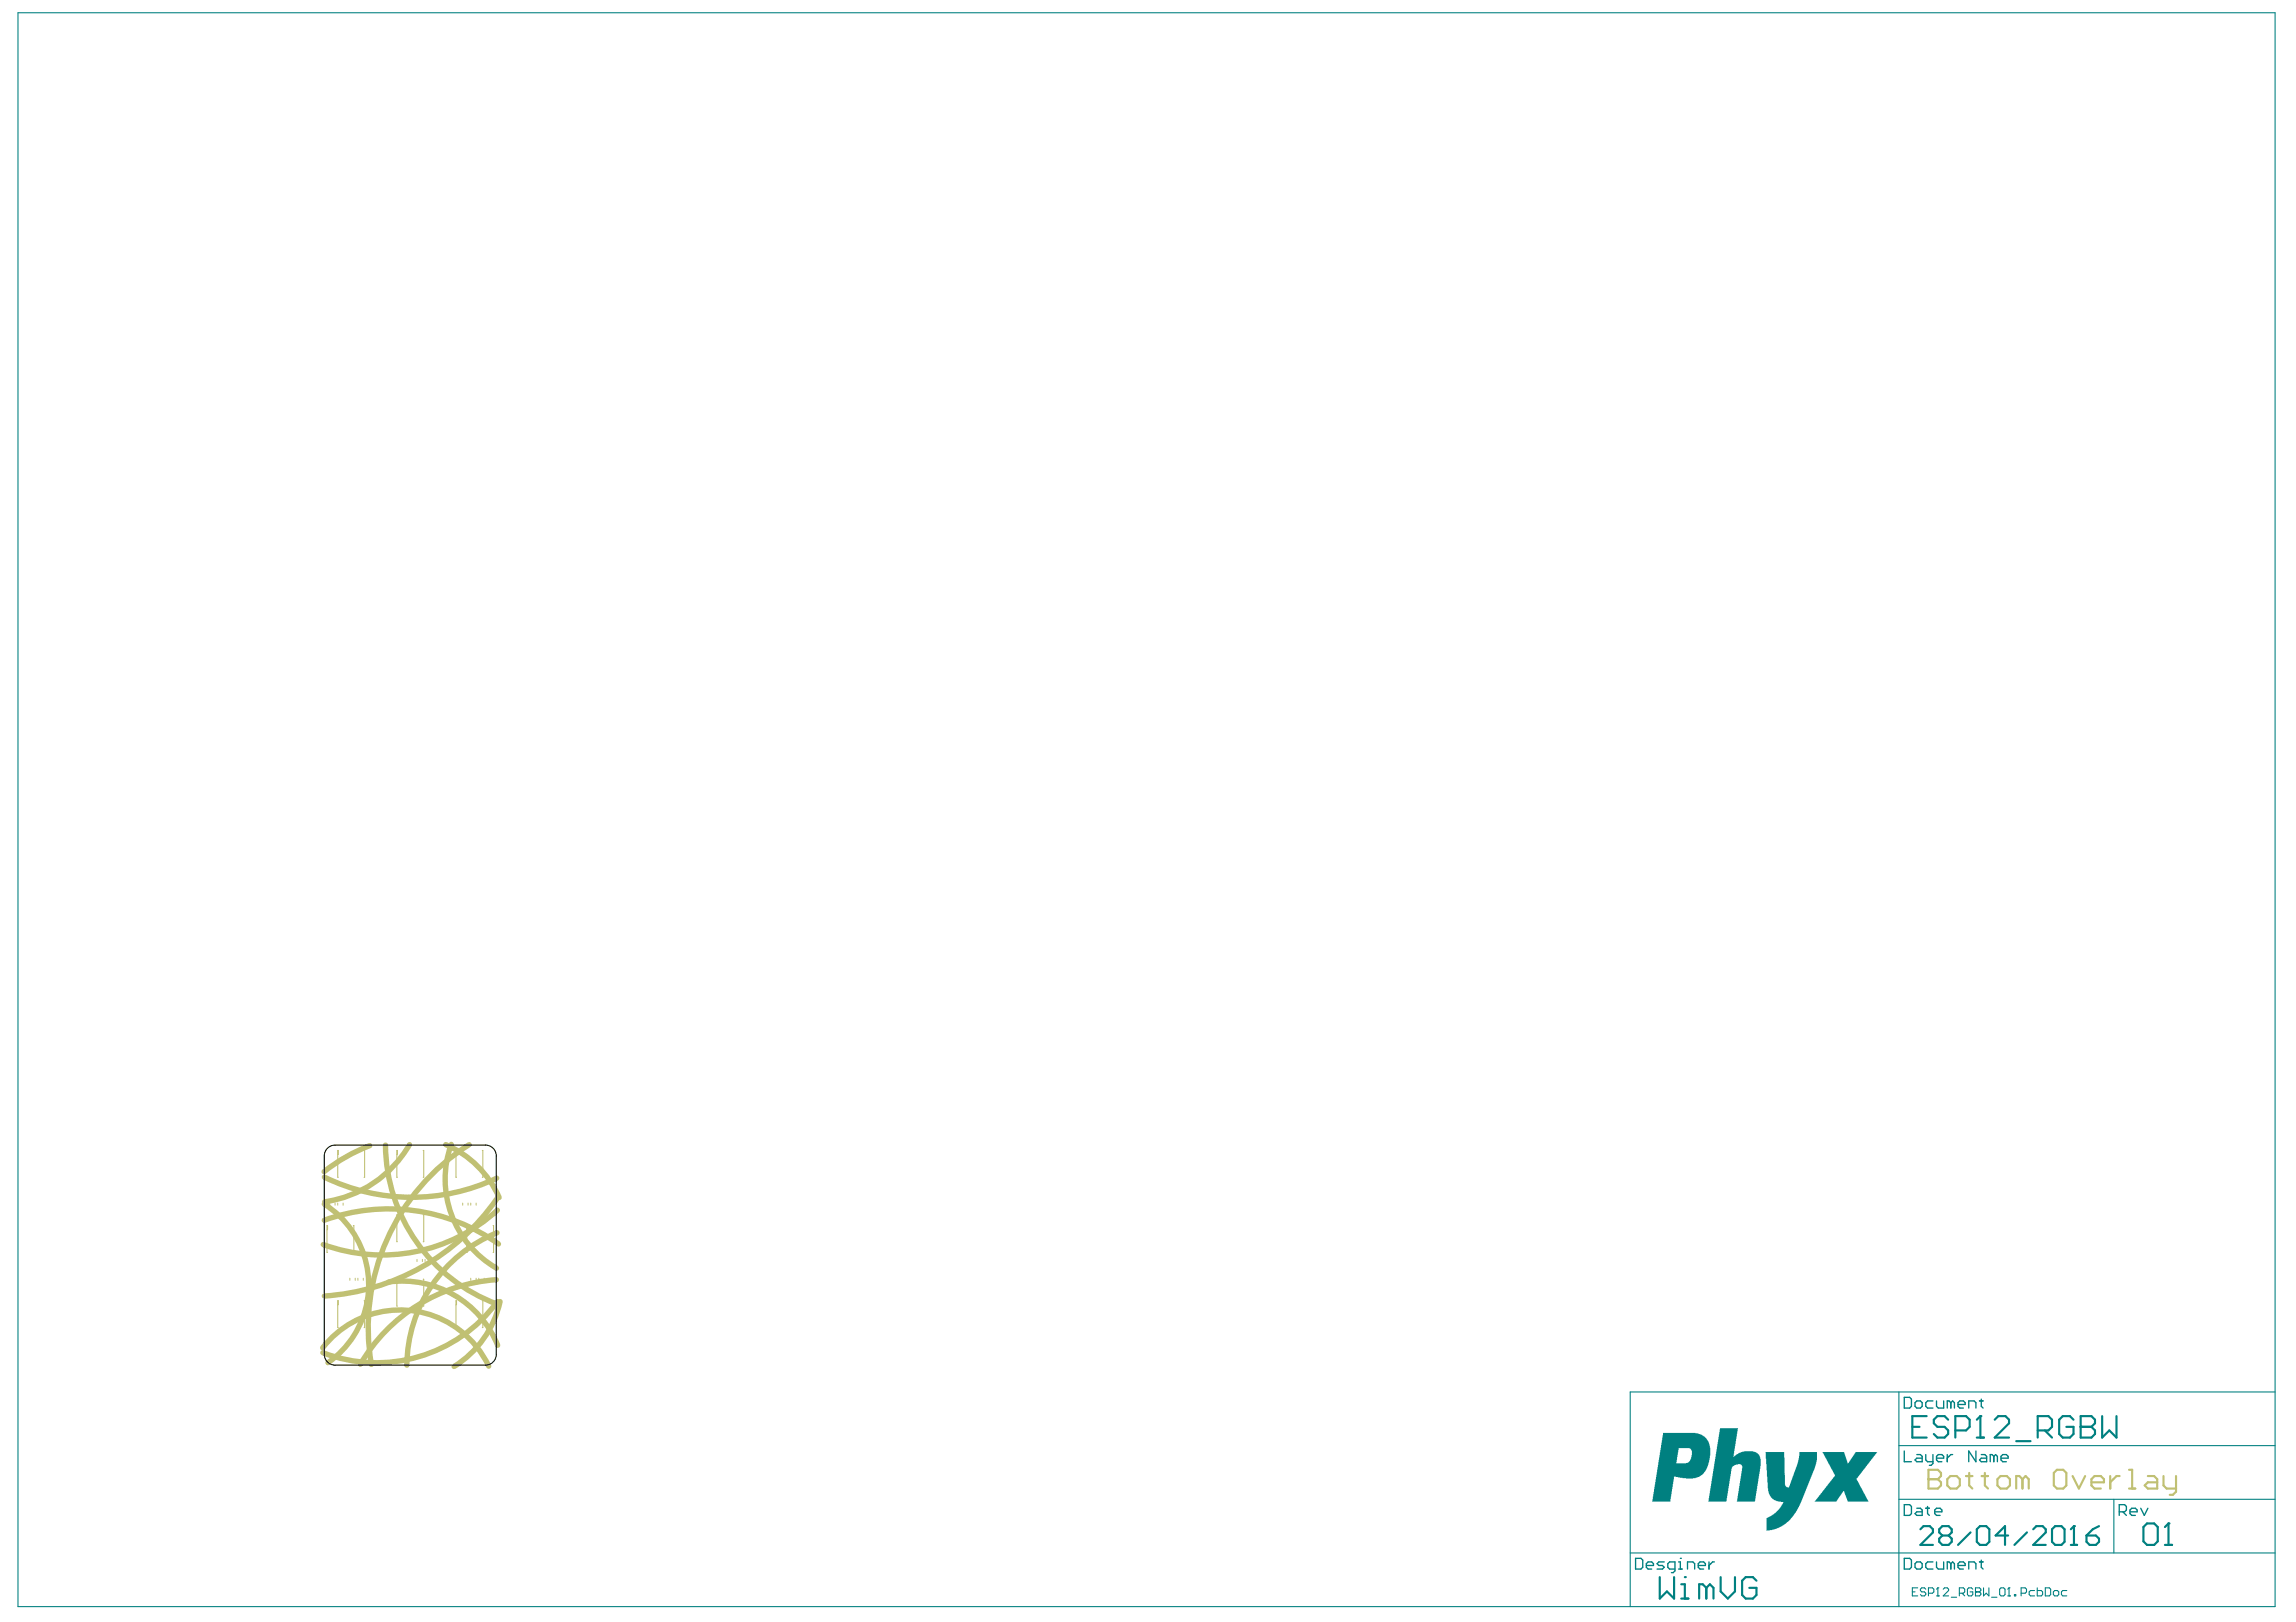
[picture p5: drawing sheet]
<svg xmlns="http://www.w3.org/2000/svg" width="297mm" height="210mm" viewBox="0 0 297 210" stroke-linecap="round" stroke-linejoin="round" font-family="sans-serif">
<g fill="#008080">
<path d="M228.4 187.9h2.4l.1 4.2 .1 .2 .3 .2h.2l1.1-3.1 .2-1v-.5h2.3v1.1l-.4 1.2-1.9 4.6-.7 1.3-1.1 1.1-.9 .6-.8 .2-.8 .1v-1.2a.45 .45 0 0 1 .4-.6l.8-.5 .5-.5 .5-.9-.6-.1-.6-.2-.4-.3-.3-.5-.1-.7z"/>
<path d="M235.8 187.9h2.8l.4 1.5 .2-.1 .9-1.4h2.8l-2.6 3.3a.38 .38 0 0 0 .1 .5l1.3 2.6h-2.6l-.5-1.3h-.1l-.9 1.3h-2.8l2.2-2.8 .1-.3a.34 .34 0 0 0 .1-.5z"/>
<path d="M222.5 184.8h2.4l-.7 3.7 .8-.5 .7-.2 1.3 .1 .4 .2 .3 .4 .1 .3v.9l-.8 4.6h-2.3l.7-4.1a.58 .58 0 0 0-.1-.7h-.7l-.3 .2a.59 .59 0 0 0-.3 .7l-.7 3.9h-2.3z"/>
<path d="M215.1 185.4h4.2l.9 .3 .6 .5 .4 .7 .1 .5-.1 1.3-.2 .9-.3 .7-.3 .4-.5 .4-.9 .2h-.9l-1.5-.2-.5 3.2h-2.4zM217.2 187.4l-.3 2h1.2l.3-.1 .4-.5 .1-.8a.56 .56 0 0 0-.3-.6z"/>
</g>
<g fill="none" stroke="#008080" stroke-width=".14">
<path d="M2.3 1.7h292v206.2h-292zM245.7 180.1v27.8M245.7 194h48.6M245.7 187.1h48.6M273.5 194v7M294.3 180.1h-83.4v27.8M210.9 201h83.4M247.4 206h.4M248.1 205.5h-.7v1h.7M249.1 205.7l-.1-.2h-.4l-.2 .2v.1l.2 .2h.4l.1 .2v.2l-.1 .1h-.4l-.2-.1M249.5 206.2h.5l.2-.2v-.3l-.2-.2h-.5v1M250.5 206.5h.4"/>
<path d="M250.7 205.5h.1M250.7 205.5l-.2 .2M250.7 205.5v1M251.4 205.7l.2-.2h.3l.2 .2v.1l-.7 .7h.7M252.4 206.7h.7M253.5 206.2h.5l.2-.2v-.3l-.2-.2h-.5v1M253.8 206.2l.4 .3M255.2 205.7l-.2-.2h-.3l-.2 .2v.7l.2 .1h.3l.2-.1v-.4h-.3M255.6 206h.1M255.6 205.5h.5l.2 .2v.1l-.2 .2 .2 .2v.2l-.2 .1h-.5zM255.6 206h.5M256.6 205.5v1l.4-.3 .3 .3v-1"/>
<path d="M257.7 206.7h.7M258.7 205.7l.2-.2h.3l.2 .2v.7l-.2 .1h-.3l-.2-.1zM259.7 206.5h.4M259.9 205.5h.1M259.9 205.5v1M259.9 205.5l-.2 .2M260.6 206.4h.2v.1h-.2zM261.5 206.2h.5l.2-.2v-.3l-.2-.2h-.5v1M263.2 205.8h-.5l-.2 .2v.4l.2 .1h.5M263.6 205.5v1h.5l.2-.1v-.4l-.2-.2h-.5M264.6 205.5h.5l.2 .2v.7l-.2 .1h-.5zM265.6 206l.2-.2h.4l.1 .2v.4l-.1 .1h-.4l-.2-.1z"/>
<path d="M267.4 205.8h-.5l-.2 .2v.4l.2 .1h.5"/>
</g>
<g fill="none" stroke="#008080" stroke-width=".17">
<path d="M246.4 194.7h.7l.2 .3v.9l-.2 .2h-.7zM246.4 180.8h.7l.2 .3v.9l-.2 .2h-.7zM246.4 187.8v1.4h.9M247.8 181.5l.2-.2h.4l.3 .2v.5l-.3 .2h-.4l-.2-.2zM248 195.2h.4l.3 .2v.7h-.7l-.2-.2 .2-.3h.7M248 188.2h.4l.3 .3v.7h-.7l-.2-.3 .2-.2h.7M249.1 195.2h.5M249.1 188.2v.7l.3 .3h.7M249.4 195v.9l.2 .2M250.1 181.3h-.7l-.3 .2v.5l.3 .2h.7M250.1 188.2v1.2l-.3 .2h-.2M250.3 195.6h.9v-.2l-.2-.2h-.5l-.2 .2v.5l.2 .2h.5"/>
<path d="M250.5 188.7h1v-.2l-.3-.3h-.4l-.3 .3v.4l.3 .3h.4M250.5 181.3v.7l.3 .2h.7v-.9M251.9 188.2v1M252.4 181.5l-.2-.2h-.3v.9M252.4 181.5l.2-.2 .2 .2v.7M252.4 181.5v.7M252.6 188.2h-.2l-.5 .5M253.3 181.8h.9v-.3l-.2-.2h-.5l-.2 .2v.5l.2 .2h.5M254.7 182.2v-.9h.7l.2 .2v.7M255.6 187.8v1.4l-.9-1.4v1.4M256.1 181.3h.5M256.3 188.2h.5l.2 .3v.7h-.7l-.2-.3 .2-.2h.7"/>
<path d="M256.3 181.1v.9l.3 .2M257.9 188.5l-.2-.3h-.2v1M257.9 188.5v.7M257.9 188.5l.3-.3 .2 .3v.7M258.9 188.7h.9v-.2l-.2-.3h-.5l-.2 .3v.4l.2 .3h.5M274.2 195.6h.7l.2-.2v-.4l-.2-.3h-.7v1.4M274.6 195.6l.5 .5M275.6 195.6h.9v-.2l-.2-.2h-.5l-.2 .2v.5l.2 .2h.5M277 195.2l.4 .9 .5-.9M211.6 201.7h.7l.2 .2v.9l-.2 .3h-.7zM213 202.6h.9v-.2l-.2-.3h-.5l-.2 .3v.4l.2 .3h.5M215.3 202.1h-.7l-.2 .3 .2 .2h.5l.2 .2-.2 .3h-.7"/>
<path d="M216.7 203.1h-.7l-.2-.3v-.4l.2-.3h.7v1.2l-.2 .2h-.3M217.2 203.1h.4M217.2 202.1h.2v1M217.4 201.7h.1M218.3 203.1v-1h.7l.2 .3v.7M219.7 202.6h.9v-.2l-.2-.3h-.5l-.2 .3v.4l.2 .3h.5M221.1 202.1v1M221.8 202.1h-.2l-.5 .5M246.4 201.7h.7l.2 .2v.9l-.2 .3h-.7zM247.8 202.4l.2-.3h.4l.3 .3v.4l-.3 .3h-.4l-.2-.3zM250.1 202.1h-.7l-.3 .3v.4l.3 .3h.7M250.5 202.1v.7l.3 .3h.7v-1"/>
<path d="M252.4 202.4l-.2-.3h-.3v1M252.4 202.4v.7M252.4 202.4l.2-.3 .2 .3v.7M253.3 202.6h.9v-.2l-.2-.3h-.5l-.2 .3v.4l.2 .3h.5M254.7 203.1v-1h.7l.2 .3v.7M256.1 202.1h.5M256.3 201.9v.9l.3 .3"/>
</g>
<g fill="none" stroke="#008080" stroke-width=".28">
<path d="M247.4 184.6h.9M248.4 197.9l.5-.4h.8l.4 .4v.4l-1.7 1.6h1.7M249.3 183.3h-1.9v2.7h1.9M251.3 198.7l-.4 .4v.4l.4 .4h.8l.4-.4v-.4l-.4-.4M251.3 198.7l-.4-.4v-.4l.4-.4h.8l.4 .4v.4l-.4 .4M251.3 198.7h.8M252 183.7l-.4-.4h-1l-.4 .4v.5l.4 .4h1l.4 .5v.5l-.4 .4h-1l-.4-.4M253 185.1h1.4l.4-.5v-.9l-.4-.4h-1.4v2.7M254.9 198.3l-1.6 1.6M255.7 186h1M255.7 197.9l.4-.4h.9l.4 .4v1.6l-.4 .4h-.9l-.4-.4zM256.2 183.3h.1"/>
<path d="M256.2 183.3l-.5 .4M256.2 183.3v2.7M258.1 183.7l.4-.4h1l.4 .4v.5l-1.8 1.8h1.8M259.8 198.7h-1.6l1.2-1.2v2.4M260.8 186.5h1.9M262.2 198.3l-1.6 1.6M263 197.9l.4-.4h.9l.4 .4v.4l-1.7 1.6h1.7M263.6 185.1h1.4l.5-.5v-.9l-.5-.4h-1.4v2.7M264.5 185.1l1 .9M265.5 197.9l.4-.4h.8l.4 .4v1.6l-.4 .4h-.8l-.4-.4zM267.9 199.9h.8M268.3 183.7l-.5-.4h-.9l-.5 .4v1.9l.5 .4h.9l.5-.4v-1h-1"/>
<path d="M268.3 197.5h.1M268.3 197.5v2.4M268.3 197.5l-.4 .4M269.2 184.6h.1M269.2 183.3h1.4l.4 .4v.5l-.4 .4 .4 .5v.5l-.4 .4h-1.4zM269.2 184.6h1.4M269.9 198.7h1.3l.4 .4v.4l-.4 .4h-.9l-.4-.4zM271.6 197.5l-.9 .4-.8 .8M272 183.3v2.7l.9-.9 .9 .9v-2.7M277.3 197.6l.5-.4h.9l.5 .4v1.9l-.5 .4h-.9l-.5-.4zM280.1 199.9h.9M280.5 197.2h.1"/>
<path d="M280.5 197.2v2.7M280.5 197.2l-.4 .4M214.7 204.1v2.8l1-1 .9 1v-2.8M217.5 206.9h.9M217.5 205h.5v1.9M218 204.1h.1M220.8 205.5l-.5-.5h-.5v1.9M220.8 205.5v1.4M220.8 205.5l.4-.5 .5 .5v1.4M222.6 204.1v1.8l.9 1 1-1v-1.8M227.2 204.6l-.4-.5h-1l-.4 .5v1.8l.4 .5h1l.4-.5v-.9h-.9"/>
</g>
<g fill="none" stroke="#c0c073" stroke-width=".14">
<path d="M42.3 159.2l.1-.6h-.1v3.5h.1M43.7 149.4l.1-.5h-.1v3.5h.1M45.7 158.6h.1v3.5h-.1M47.1 148.9h.1v3.5h-.1M51.3 149.4l.1-.5h-.1v3.5h.1M51.3 157.8l.1-.6h-.1v3.5h.1M54.7 148.9h.1v3.5h-.1M54.7 157.2h.1v3.5h-.1M59 149.4l.1-.5h-.1v3.5h.1M60.4 159.2v-.6v3.5M62.4 148.9h.1v3.5h-.1M63.8 158.6h.1v3.5h-.1"/>
<path d="M43.7 168.9l.1-.6h-.1v3.5h.1M47.1 168.3h.1v3.5h-.1M51.3 166.1l.1-.5h-.1v3.4h.1M54.7 165.6h.1v3.4h-.1M59 168.9l.1-.6h-.1v3.5h.1M62.4 168.3h.1v3.5h-.1"/>
</g>
<g fill="none" stroke="#c0c073" stroke-width=".13">
<path d="M42.7 155.7v.3M43.3 155.7v.3M43.7 155.7v.3M44.4 155.7v.3M51.2 154.6v.3M51.9 154.6v.3M52.2 154.6v.3M52.9 154.6v.3M59.9 155.7v.3M60.6 155.7v.3M60.9 155.7v.3M61.6 155.7v.3"/>
<path d="M45.3 165.4v.3M46 165.4v.3M46.3 165.4v.3M47 165.4v.3M53.9 163v.3M54.6 163v.3M55 163v.3M55.7 163v.3M60.9 165.4v.3M61.6 165.4v.3M61.9 165.4v.3M62.6 165.4v.3"/>
</g>
<g fill="none" stroke="#c0c073" stroke-width=".28">
<path d="M249.5 191.4h.1M249.5 190.2h1.2l.4 .4v.4l-.4 .4 .4 .4v.4l-.4 .4h-1.2zM249.5 191.4h1.2M251.9 191.4l.4-.4h.8l.4 .4v.8l-.4 .4h-.8l-.4-.4zM254.4 191h.8M254.8 190.6v1.6l.4 .4M256.4 191h.8M256.8 190.6v1.6l.4 .4M258.4 191.4l.4-.4h.8l.4 .4v.8l-.4 .4h-.8l-.4-.4zM261.7 191.4l-.5-.4h-.4v1.6M261.7 191.4v1.2M261.7 191.4l.4-.4 .4 .4v1.2"/>
<path d="M265.7 190.6l.4-.4h.8l.4 .4v1.6l-.4 .4h-.8l-.4-.4zM268.1 191l.9 1.6 .8-1.6M270.6 191.8h1.6v-.4l-.4-.4h-.8l-.4 .4v.8l.4 .4h.8M273 191v1.6M274.2 191h-.4l-.8 .8M275.4 192.6h.8M275.4 190.2h.4v2.4M277.9 191h.8l.4 .4v1.2h-1.2l-.4-.4 .4-.4h1.2M279.9 191v1.2l.4 .4h1.2M281.5 191v2l-.4 .4h-.4"/>
</g>
<g fill="none" stroke="#c0c073" stroke-width=".7">
<path d="M42 157.9a24.4 24.4 0 0 1 22.5 3.1M42 155.8a12.3 12.3 0 0 1 .4 20.5M42 152.3a25.7 25.7 0 0 0 22.3 .2M47.8 148.3a22.1 22.1 0 0 0-5.9 3.3M49.9 148.2a22.1 22.1 0 0 0 14.4 20.6M53 148.1a15.1 15.1 0 0 1-11 7.4M57.7 148.1a13.3 13.3 0 0 1 6.9 6.9M58.4 148.1a13.3 13.3 0 0 0 5.8 16M60.7 148.1a28 28 0 0 0-12.7 28.5M64.3 155.2a29.5 29.5 0 0 1-22.3 12.5M64.3 159.5a18.7 18.7 0 0 0-11.7 17.2M64.3 156.6a22.1 22.1 0 0 1-22.5 4.5"/>
<path d="M41.7 174.4a12.7 12.7 0 0 1 21.5 2.4M50.3 165.9a13.3 13.3 0 0 1 14.1 8.2M64.2 165.6a22.2 22.2 0 0 0-17.6 10.9M64.3 168.4a19.3 19.3 0 0 1-22.5 6.7M64.7 168.4a13.3 13.3 0 0 1-5.9 8.4"/>
</g>
<path d="M42.2 148.8l.3-.3 .4-.2 .4-.1h19.5a1.39 1.39 0 0 1 1.4 1.4v25.7a1.39 1.39 0 0 1-1.4 1.4h-19.5a1.39 1.39 0 0 1-1.3-1.4v-25.7v-.5z" fill="none" stroke="#000" stroke-width=".14"/>
</svg>
